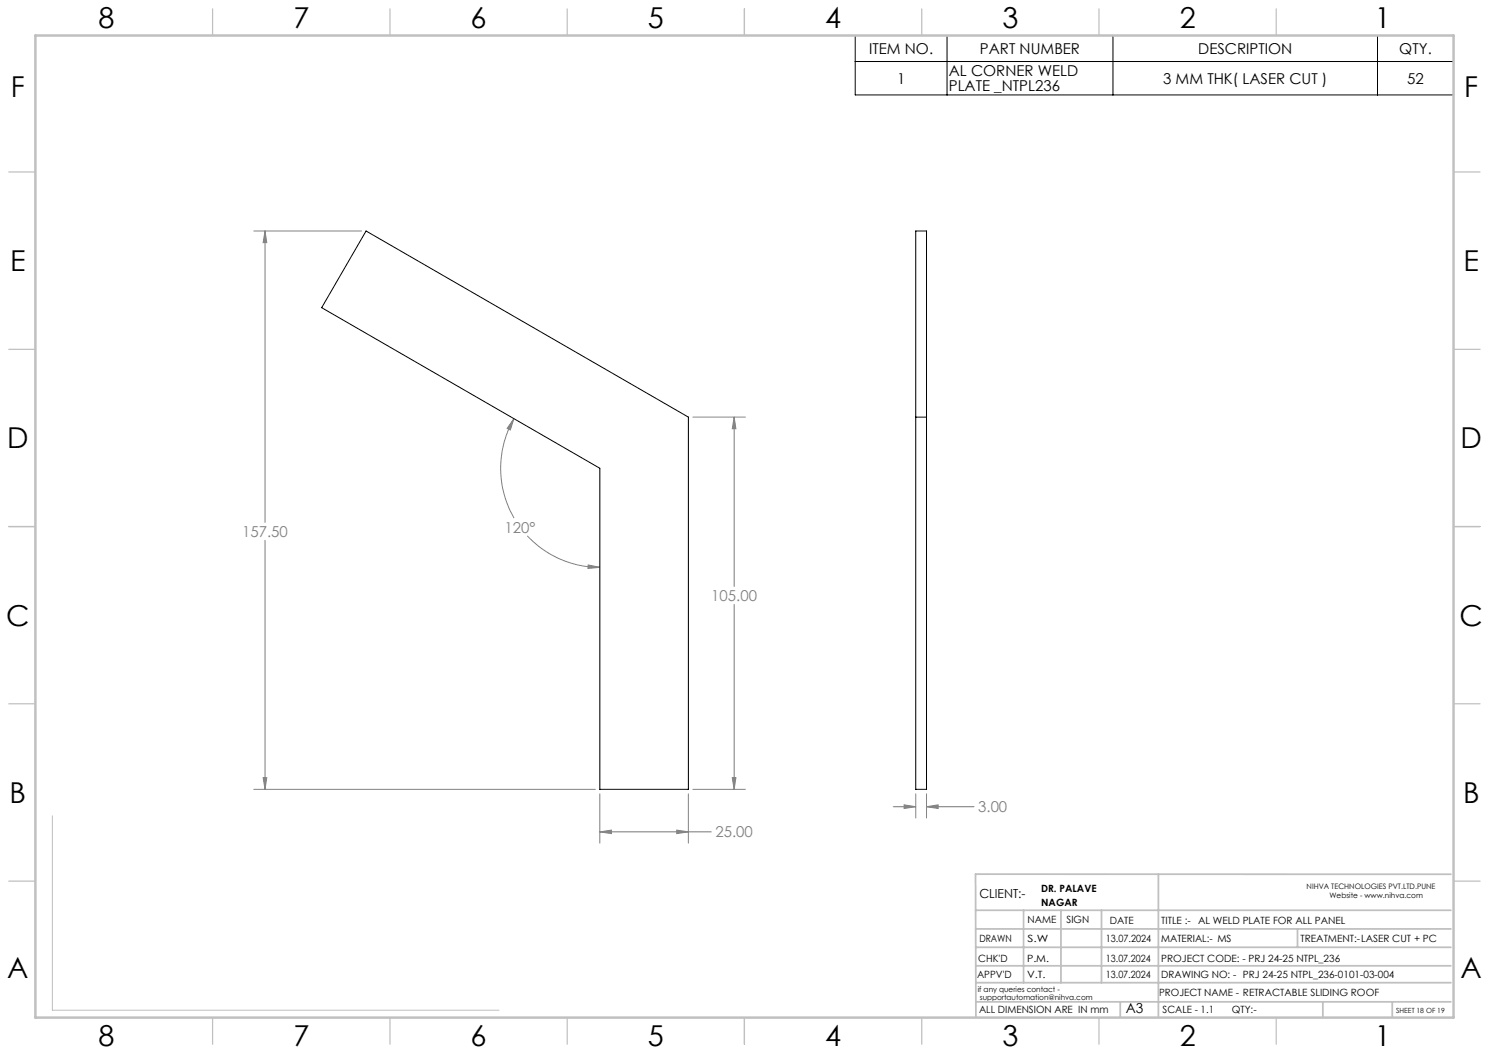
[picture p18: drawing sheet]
<svg xmlns="http://www.w3.org/2000/svg" width="420mm" height="297mm" viewBox="0 0 420 297" stroke-linecap="round" stroke-linejoin="round" font-family="sans-serif">
<defs><g id="words">
<g font-size="8.1">
<text x="27.8" y="8">8</text>
<text x="82.8" y="8">7</text>
<text x="132.8" y="8">6</text>
<text x="182.8" y="8">5</text>
<text x="232.8" y="8">4</text>
<text x="282.8" y="8">3</text>
<text x="332.8" y="8">2</text>
<text x="387.8" y="8">1</text>
<text x="3" y="27.2">F</text>
<text x="413" y="27.2">F</text>
<text x="2.8" y="76.5">E</text>
<text x="412.8" y="76.5">E</text>
<text x="2" y="126.5">D</text>
<text x="412" y="126.5">D</text>
<text x="1.7" y="176.5">C</text>
<text x="411.7" y="176.5">C</text>
<text x="2.7" y="226.5">B</text>
<text x="412.7" y="226.5">B</text>
<text x="2" y="275.7">A</text>
<text x="412" y="275.7">A</text>
<text x="27.8" y="295">8</text>
<text x="82.8" y="295">7</text>
<text x="132.8" y="295">6</text>
<text x="182.8" y="295">5</text>
<text x="232.8" y="295">4</text>
<text x="282.8" y="295">3</text>
<text x="332.8" y="295">2</text>
<text x="387.8" y="295">1</text>
</g>
<g font-size="4.2">
<text x="245.1" y="15.2">ITEM NO.</text>
<text x="276.4" y="15.2">PART NUMBER</text>
<text x="338" y="15.2">DESCRIPTION</text>
<text x="394.7" y="15.2">QTY.</text>
<text x="253" y="23.6">1</text>
<text x="267.6" y="21.5">AL CORNER WELD</text>
<text x="328.1" y="23.6">3 MM THK( LASER CUT )</text>
<text x="396.9" y="23.6">52</text>
<text x="267.6" y="25.6">PLATE _NTPL236</text>
</g>
<g font-size="4.2" fill="#808080">
<text x="68.3" y="151.5">157.50</text>
<text x="142.3" y="150.2">120°</text>
<text x="200.6" y="169.5">105.00</text>
<text x="275.9" y="229.1">3.00</text>
<text x="201.8" y="236.2">25.00</text>
</g>
<text font-size="3.9" x="317.5" y="285.7">A3</text>
<text font-size="3.5" x="276.3" y="253.2">CLIENT:-</text>
<g font-size="2.8">
<text x="293.7" y="251.6">DR. PALAVE</text>
<text x="293.7" y="255.4">NAGAR</text>
<text x="289.8" y="260.4">NAME</text>
<text x="300.8" y="260.4">SIGN</text>
<text x="313" y="260.5">DATE</text>
<text x="327.5" y="260.6">TITLE :-</text>
<text x="337.9" y="260.5">AL WELD PLATE FOR ALL PANEL</text>
<text x="276.3" y="265.7">DRAWN</text>
<text x="289.8" y="265.7">S.W</text>
<text x="311.9" y="265.7">13.07.2024</text>
<text x="327.5" y="265.7">MATERIAL:- MS</text>
<text x="366.9" y="265.7">TREATMENT:-LASER CUT + PC</text>
<text x="275.6" y="275.9">APPV'D</text>
<text x="275.9" y="271.2">CHK'D</text>
<text x="289.7" y="275.9">V.T.</text>
<text x="289.7" y="271.2">P.M.</text>
<text x="311.9" y="275.9">13.07.2024</text>
<text x="311.9" y="271.2">13.07.2024</text>
<text x="327.5" y="271.2">PROJECT CODE: - PRJ 24-25 NTPL_236</text>
<text x="327.5" y="275.9">DRAWING NO: - PRJ 24-25 NTPL_236-0101-03-004</text>
<text x="326.9" y="280.9">PROJECT NAME - RETRACTABLE SLIDING ROOF</text>
<text x="276.1" y="285.7">ALL DIMENSION ARE IN mm</text>
<text x="327.9" y="285.7">SCALE - 1.1</text>
<text x="347.4" y="285.7">QTY:-</text>
</g>
<g font-size="2.1">
<text x="368.6" y="250.7">NIHVA TECHNOLOGIES PVT.LTD.PUNE</text>
<text x="375" y="253.2">Website - www.nihva.com</text>
<text x="275.8" y="279.9">if any queries contact -</text>
<text x="276.4" y="282">supportautomation@nihva.com</text>
</g>
<text font-size="2" x="393.8" y="285.7">SHEET 18 OF 19</text>
</g></defs>
<g fill="none" stroke="#808080" stroke-width=".28">
<path d="M71.6 65.2h30.4M74.8 65.2l.4 3.2h-1zM74.8 65.2v82.2M145 118.1l-1.1 3.2-.8-.5zM145 118.1a28 28 0 0 0 0 28M195.4 117.6h14.9M207.1 117.6l.5 3.3h-1zM207.1 117.6v47.8M74.8 152.4v70.2M148.7 151.1a27.8 27.8 0 0 0 20.5 8.9M165.9 159.3l3.3 .7-3.4 .3zM207.1 170.5v52.1"/>
<path d="M74.2 219.4h1l-.4 3.2zM206.6 219.4h1l-.5 3.2zM71.6 222.6h96.3M169.2 223.9v13.9M169.2 234.6h31.4M169.2 234.6l3.3-.5v1zM190.9 234.1l3.3 .5-3.3 .5zM194.2 223.9v13.9M195.4 222.6h14.9M252 227.5h6.3M255 227l3.3 .5-3.3 .5zM258.3 223.9v6.8"/>
<path d="M261.3 223.9v6.8M261.3 227.5h13.4M261.3 227.5l3.3-.5v1z"/>
</g>
<path d="M241.2 10h168.8v16.8h-168.8zM241.2 17.4h168.8M267.1 10v16.8M313.9 10v16.8M388.5 10v16.8" fill="none" stroke="#000" stroke-width=".28"/>
<path d="M14.8 230.1v54.8h126" fill="none" stroke="#c0c0c0" stroke-width=".28"/>
<g fill="none" stroke="#c0c0c0" stroke-width=".35">
<path d="M60 2.5v7.5M110 2.5v7.5M160 2.5v7.5M210 2.5v7.5M260 2.5v7.5M310 2.5v7.5M360 2.5v7.5M2.5 48.5h7.5M410 48.5h7.5M2.5 98.5h7.5M410 98.5h7.5M2.5 148.5h7.5"/>
<path d="M410 148.5h7.5M2.5 198.5h7.5M410 198.5h7.5M2.5 248.5h7.5M410 248.5h7.5M60 287v7.5M110 287v7.5M160 287v7.5M210 287v7.5M260 287v7.5M310 287v7.5M360 287v7.5"/>
</g>
<g fill="none" stroke="#c0c0c0" stroke-width=".5">
<path d="M275.2 256.7h134.1M288.7 256.7v20.5M299.3 256.7v20.5M310.7 256.7v20.5M326.7 246.6v40.2M409.3 246.6h-134.1l.1 40.2M275.2 267.2h134.1M275.2 262h134.1M275.2 272.4h134.1M275.2 277.2h134.1M366 262v5.2M275.2 282.6h134.1"/>
<path d="M316 282.6v4.2M373.1 282.8v4.2M392.7 282.6v4.2"/>
</g>
<path d="M10 10h400v277h-400z" fill="none" stroke="#c0c0c0" stroke-width=".7"/>
<path d="M74.2 219.4h1l-.4 3.2zM74.8 65.2l.4 3.2h-1zM169.2 234.6l3.3-.5v1zM190.9 234.1l3.3 .5-3.3 .5zM145 118.1l-1.1 3.2-.8-.5zM165.9 159.3l3.3 .7-3.4 .3zM206.6 219.4h1l-.5 3.2zM207.1 117.6l.5 3.3h-1zM255 227l3.3 .5-3.3 .5zM261.3 227.5l3.3-.5v1z" fill="#808080"/>
<path d="M103.3 65.2l90.9 52.4v105h-25v-90.5l-78.5-45.3zM258.3 65.2h3v157.4h-3zM258.3 117.6h3" fill="none" stroke="#000" stroke-width=".28"/>
<use href="#words"/>
</svg>
